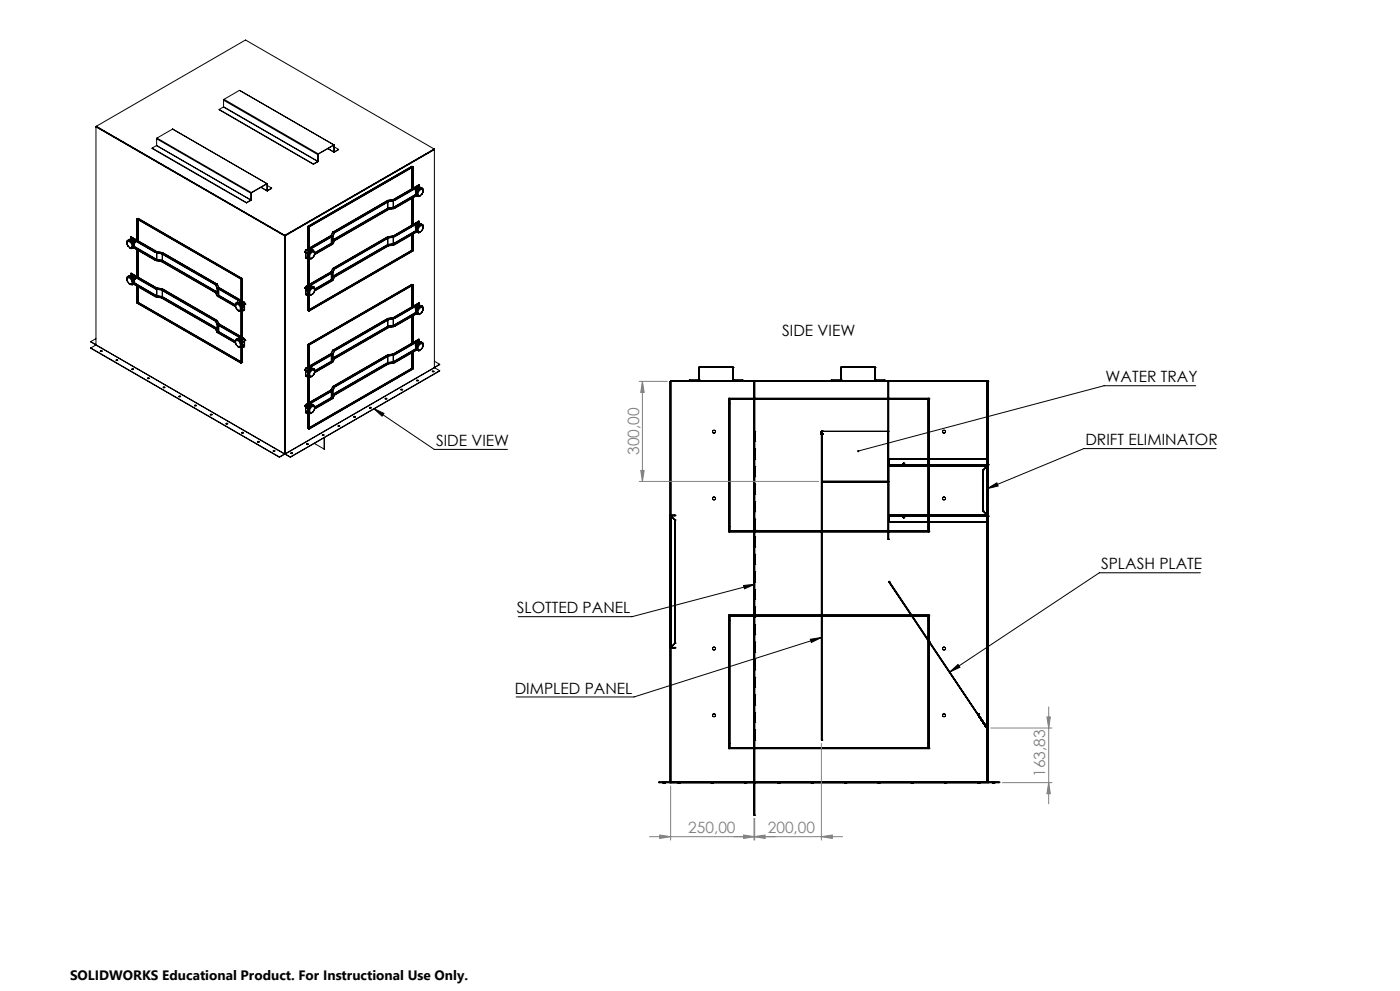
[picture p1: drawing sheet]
<svg xmlns="http://www.w3.org/2000/svg" width="420mm" height="297mm" viewBox="0 0 420 297" stroke-linecap="round" stroke-linejoin="round" font-family="sans-serif">
<defs><g id="words">
<g font-size="4.7">
<text x="234.6" y="100.7">SIDE VIEW</text>
<text x="331.7" y="114.6">WATER TRAY</text>
<text x="130.8" y="133.6">SIDE VIEW</text>
<text x="325.6" y="133.4">DRIFT ELIMINATOR</text>
<text x="330.3" y="170.6">SPLASH PLATE</text>
<text x="155" y="183.8">SLOTTED PANEL</text>
<text x="154.4" y="207.8">DIMPLED PANEL</text>
</g>
<g font-size="4.7" fill="#808080">
<text x="191.7" y="136.4" transform="rotate(-90 191.7 136.4)">300,00</text>
<text x="313.6" y="232.8" transform="rotate(-90 313.6 232.8)">163,83</text>
<text x="206.5" y="249.7">250,00</text>
<text x="230.3" y="249.7">200,00</text>
</g>
<text font-size="4.1" x="21" y="293.7">SOLIDWORKS Educational Product. For Instructional Use Only.</text>
</g></defs>
<g fill="none" stroke="#000" stroke-width=".3">
<path d="M28.8 37.9l.1 .1M28.8 37.9v65.4M28.9 37.8l44.8-25.8 56.5 32.7M28.9 37.8l56.5 32.7M28.9 38l56.5 32.6M28.9 37.8v.2M28.9 37.8l-.1 .1M28.9 38l56.5 32.7M51.8 38.7h.1M51.8 38.7l28.3 16.3M51.8 38.7l-4.7 2.7M65.8 32.8l28.2 16.3"/>
<path d="M65.8 32.8l28.2 16.4M67 32.1l-1.2 .7M67 32.1l28.3 16.3M67.1 32l-.1 .1M67.1 30l28.3 16.4M67.1 32l28.3 16.3M67.1 30v2M67.2 29.8l-.1 .2M67.2 29.8l28.3 16.3M71.8 27.1h.1M71.8 27.1l28.4 16.3M71.8 27.1l-4.6 2.7"/>
<path d="M45.6 44.4l28.3 16.3M45.6 44.4l28.3 16.4M47 43.6l28.3 16.3M47 43.6l-1.4 .8M47 41.6v2M47 41.6l28.3 16.3M47.1 41.4l-.1 .2M47.1 41.4l28.3 16.3M75.2 60l-1.3 .7M75.2 60v.1M75.3 59.9l-.1 .1M75.3 57.9v2"/>
<path d="M75.4 59.9l-.2 .2M75.4 59.9h-.1M75.4 57.7l-.1 .2M75.4 57.7v2.2M78.3 56.2l1.8 1M78.3 56.1l1.8 1M80 55.1l-4.7 2.8M80 55l.2 .1M80 55.1h.1M80 55l-4.6 2.7M80 55v.1M80.1 57.1l.1 .1"/>
<path d="M80.1 55.1v2M80.2 57.1h.1M80.2 55.1h-.1M80.2 55.1v2M80.2 57.1h-.1M80.2 55.6l1.3 .8M80.2 57.1v.1M81.5 56.4l-1.3 .7M81.5 56.4l-1.3 .8M94 49.1v.1M95.3 48.5l-1.3 .7M95.3 48.4l-1.3 .7"/>
<path d="M95.4 48.3l-.1 .1M95.4 46.4l-.1 2.1M95.4 48.3l-.1 .2M95.4 46.3v.1M95.4 48.3h.1M95.4 46.3v2M95.5 46.1l-.1 .3M95.5 46.2l-.1 .1M95.5 46.1v.1M98.4 44.6l1.8 1M98.4 44.5l1.8 1M100.1 43.4l.2 .1"/>
<path d="M100.1 43.5l.1 .1M100.1 43.5l-4.6 2.7M100.1 43.4l-4.6 2.7M100.1 43.4l.1 2.1M100.2 45.5l.1 .1M100.3 45.5h.1M100.3 43.5l-.1 .1M100.3 43.5v2.1M100.3 45.5h-.1M100.3 44l1.3 .8M101.6 44.8l-1.3 .7M101.6 44.8l-1.3 .8"/>
<path d="M116.3 52.8l-.1 .1M118 59.8l-1.7 .2M118 59.8l-1.6 .3M118 59.8l.1 .3M118 59.9h.1M118.1 59.8h-.2M118.1 59.9h-.1M118.1 59.8l-.1 .2M118.1 59.8l.3 .2M118.1 59.9l.3 .2M123.5 50.3v6.2M123.5 59.5v7.9"/>
<path d="M123.6 49.8l-31.2 18M123.6 49.8l.3 .2M123.6 49.8l-31.1 18M123.6 50.2v6.3M123.6 59.4v8M123.9 50l-31.2 18-.2-.1M123.9 50v.1M123.9 50l.1 .1M123.9 50.1v6.3M123.9 59.3v7.9M124 50.1h-.1M124 50.1v6.2"/>
<path d="M124 59.3v7.9M124.6 57.1h.1M124.6 57l.1 .1M124.6 57.3h.1M124.7 57v.1M124.7 58.2l.1 .4M124.7 58.2l.3 .1M124.7 57l.1-.2-.2 .3 .2 .3M124.7 57.5l.1 .1M124.7 58v.2M124.7 57.5l.4 .1M124.7 58l.4 .1"/>
<path d="M124.8 57.6v.3M124.8 57.4h.1M124.8 57.6l-.1 .4M124.8 57.6l.3 .2M124.8 58.6h.1M124.8 57.7v.2M124.8 58.6l.4 .2M124.9 58.6l-6.5 3.8M125 58.3l.2 .5M125 58.7l-6.6 3.8M125.1 56.9l-.4 .6M125.1 56.9l.3 .1"/>
<path d="M125.1 57.6v.2M125.1 58.1l-.1 .2M125.1 56.7l-.4 .3 .1 .4M125.1 57.8l.1 .2M125.2 58l-.1 .1M125.2 56.8l-.1 .1M125.2 56.8l.4 .1M125.3 58.7l.3 .2M125.3 58.7l-.1 .1M125.4 57l-.3 .6M125.4 58.7l.2 .1M125.4 56.6l-.1 .2"/>
<path d="M125.4 56.5l-.2 .3M125.4 56.5l.4 .2M125.5 56.5l-.3 .3M125.5 58.7h-.2M125.5 58.7l.1 .1M125.6 56.9l-.2 .1M125.6 58.8v.1M125.6 56.3l-.2 .2M125.6 56.3l.3 .2M125.7 55.9v.3M125.7 56.9l-.5 1.1M125.7 56.9h-.1"/>
<path d="M125.7 55.4l-7.7 4.4M125.7 55.4l.1 .4-7.4 4.3M125.7 55.4l-7.6 4.4M125.8 56.7l-.1 .2M125.8 55.7l-7.4 4.3M125.9 57.1a.57 .57 0 0 1 .9-.2 .57 .57 0 0 1-.1 .9l-.1 .2a.67 .67 0 0 1-1 .5 .67 .67 0 0 1 .1-1.1zM125.9 56.5l-.1 .2M126 56.1l-.4 .2M126 56.1l.4 .2M126 56.1h.1M126.1 56.1l.6 .4M126.2 58.5l-.6 .4"/>
<path d="M126.4 56.3l-.5 .2M126.4 56.3l.1 .2M126.4 56.3l.4 .1M126.5 56.5a1.25 1.25 0 0 1 .2 1.5 1.25 1.25 0 0 1-1.4 .6l-.1-.6M126.5 56.5l-.8 .4M126.7 56.5h-.2M126.8 56.4l.1 .7M126.8 56.4l-.1 .1M126.9 57.4l-.4 .9M126.9 57.1h.1M130.2 44.7v.1M130.2 44.8l-44.8 25.8"/>
<path d="M130.2 44.7l-44.8 25.8M130.2 44.7h.1M130.2 44.8l-44.7 25.9M130.3 44.7l-.1 .1M130.3 44.7l.1 65.5M38.1 73.1l.5 .8M38.2 72.1h.1M38.2 72.1l-.1 .6M38.3 72.5a1.02 1.02 0 0 1 1.1 .5 1.02 1.02 0 0 1-.2 1.2 1.35 1.35 0 0 1-.9-1.7zM38.3 72.1h.2M38.5 72.1a1.34 1.34 0 0 0-.2 1.5 1.34 1.34 0 0 0 1.2 .7M38.5 72.1l.8 .4"/>
<path d="M38.5 72v.1M38.5 71.9h.1M38.5 71.9l-.3 .2M38.5 72l-.2 .1M38.6 71.9l-.1 .1M38.6 71.9l.5 .2M38.8 74.2l.5 .3 .2-.1M38.9 71.7h.1M38.9 71.7l-.3 .2M38.9 71.7l.5 .2M39.1 72.1l.1 .2M39.2 72.3l.1 .2"/>
<path d="M39.2 71.3l7.4 4.3M39.3 72.5l.6 1M39.3 72.5h.1M39.3 71l7.8 4.4M39.3 71l-.1 .4 7.4 4.3M39.3 71l7.7 4.4M39.3 71.5v.4M39.4 71.9l.1 .2M39.4 71.9l-.3 .2M39.4 72.5l.2 .1M39.4 72.5l.7-.2 .2 .7M39.5 72.1l.3 .3"/>
<path d="M39.5 74.3h.2M39.5 74.3v.1M39.5 72.1l-.3 .2M39.6 72.2h.2M39.6 72.6l.3 .6M39.7 74.3l-.2 .1M39.7 74.3l.2 .1M39.7 74.4l-.2 .1M39.8 72.2h.1M39.8 72.4h.1M39.9 73.5l-.4 .8M39.9 73.5v.2"/>
<path d="M39.9 73.4v.1M39.9 73.2v.2M39.9 72.4l.4 .6M39.9 73.7l.1 .2M39.9 72.4l-.3 .2M40 73.9l-.1 .5M40 74.3l6.6 3.8M40.1 74.2l6.5 3.8M40.2 73.3v.1M40.2 74.2l-.4 .2M40.2 74.2l-.3 .2M40.2 74.2h.1"/>
<path d="M40.2 73.2l.1 .3M40.2 73.2l-.3 .2M40.3 73.2v.3M40.3 73l-.1 .2M40.3 73h-.1M40.3 73l-.4 .2M40.3 73.5l.1 .2M40.3 72.9l.1 .1M40.3 73.5l-.4 .2M40.3 72.6l-.1-.1 .2 .3-.1 .2M40.3 73.9l6.7 3.8M40.3 73.9l6.7 3.9"/>
<path d="M40.4 72.6l-.1 .1M40.4 72.6l-.1 .2M40.4 73.7l-.2 .5M40.4 73.7l-.4 .2M40.4 72.7h.1M41.1 74.9v8M41.1 65.6l31.1 18M41.1 65.6v6.4M41.1 65.7l31.1 17.9M41.1 65.7h.1M41.1 65.6v.1M41.4 65.8v6.3"/>
<path d="M41.4 75.1v7.9M41.4 65.5l31.2 17.9M41.4 65.5l-.3 .1M41.5 65.9v6.3M41.5 75.1v8M41.5 65.4l-.1 .1M46.6 75.6v.1M46.6 78v.1M46.9 75.7l1.5 .4M46.9 78.1l1.5 .3M46.9 75.7l1.5 .2M46.9 78.1l1.5 .2"/>
<path d="M47 75.4h.1M47 75.5h.1M47 75.4v.1M47 77.8v.1M47 75.4l-.4 .2M47 75.5l-.4 .2M47 77.8l-.4 .2M47 77.9l-.4 .2M47 77.7h.1M47 75.5v.1M47 77.7v.1M47 75.8l.1 1.9"/>
<path d="M47.1 77.7v.1M47.1 77.7l-.1 .2M47.1 75.5l1.6 .2M47.1 75.5l-.2 .2M47.1 77.7l1.6 .3M47.1 77.8l-.2 .3M47.1 77.8l1.5 .3M47.1 75.4v.1M48.4 75.9v.2M48.4 78.3v.1M48.4 75.9l16.3 9.5M48.4 78.3l16.3 9.5"/>
<path d="M48.4 75.9l16.3 9.4M48.4 78.3l16.3 9.4M48.4 76v.1M48.6 75.7h.1M48.6 75.7v.1M48.6 75.7l-.2 .2M48.6 78.1l-.2 .2M48.7 78h.1M48.7 78l-.1 .1M48.7 76.2l-.1 1.9M48.7 75.7l16.5 9.5M48.7 78v.1"/>
<path d="M48.7 75.7l-.3 .2M48.7 75.7l16.4 9.5M48.7 78l16.5 9.5M48.7 78.1l-.3 .2M48.7 78.1l16.4 9.4M48.7 76.2v1.8M73.9 60.7v.1M75.2 60.1l-1.3 .7M85.4 70.7l-.1 65.5M85.4 70.5v65.5M85.4 70.6l.1 .1M85.4 70.6v.1"/>
<path d="M85.5 70.7l.1 65.5M91.5 75.5h.1M91.6 75.3v.3zM91.7 75.5v.1M91.7 75.4v.2M91.7 75.2l-.2 .3M91.7 77.2l.1 .3M91.7 75.1l-.2 .3 .1 .2M91.7 75v2.2M91.7 75v.1M91.7 77.2v.1M91.7 77.3h.1"/>
<path d="M91.8 75h-.1M91.8 75.1h-.1M91.8 75h.1M91.8 75v2.5M91.8 75.1h.1M91.8 77.3l.1 .1M91.8 77.5h.1M91.9 75h.5M91.9 75.1h.5M91.9 75v.1M91.9 77.4v.1M91.9 77.4h.5"/>
<path d="M92.1 75.9h.1M92.1 75.8v.1M92.1 76.7l.1 .5M92.1 76.7l.4 .2M92.2 75.8l.1-.2-.2 .3 .2 .3M92.2 76.1h-.1M92.2 77l-.5 .3M92.2 77.1l-.4 .2M92.2 77.2h.1M92.2 77.2l.4 .2-.7 .1M92.3 76.1v.1M92.3 76.5l-.2 .2"/>
<path d="M92.3 76.5l.3 .2M92.3 76.1v.4M92.4 75.9v.2M92.4 76.1l-.1 .4M92.4 76.2l-.1 .2M92.4 67.9v6.7M92.4 75v.1M92.4 77.4v8.1M92.4 75.9l.3 .2M92.4 76.1l.3 .2M92.4 67.9v.1M92.4 68l.3 .1"/>
<path d="M92.4 67.9h.1M92.4 77.5v7.9M92.4 67.9l.3 .2M92.5 76.9v.5M92.5 67.8l-.1 .1M92.5 67.9h-.1M92.5 77.3l-.1 .1M92.5 67.8l.2 .2v6.4M92.5 67.9l-.1 .1M92.5 67.8v.1M92.5 77.4h.3M92.5 77.4l.4 .3"/>
<path d="M92.6 76.7l-.1 .2M92.6 75.4l-.4 .3 .1 .4M92.6 77.4l.3 .1M92.7 76.5l.1 .9M92.7 76.3v.2M92.7 76.1v.2M92.7 76.5l-.1 .2M92.7 75.4h-.1M92.7 68.1v6.3M92.7 77.5v7.8M92.7 75.4l-.3 .5M92.7 75.4l.3 .2"/>
<path d="M92.7 77.6v7.7M92.8 77.4l.1 .1M92.8 77.4h.1M92.9 75.3l-.2 .1M92.9 75.3l.3 .2M93 75.6l-.3 .5M93.1 75.2l-.1 .1M93.1 75.1l-.2 .2M93.1 75.1l.4 .2M93.2 75.5l-.2 .1M93.3 75l-.2 .1M93.3 75l.3 .1"/>
<path d="M93.3 75.5a.7 .7 0 0 1 1.1 0 .7 .7 0 0 1-.1 1l-.6 .8-.8 .1M93.3 75.5l-.6 1M93.3 75.5h-.1M93.5 75.3l-.2 .2M93.5 75.7a.57 .57 0 0 1 .8 .1 .57 .57 0 0 1-.1 .9l-.1 .1a.58 .58 0 0 1-.7 .6 .58 .58 0 0 1-.4-.8zM93.5 77.4l-.3 .3-.3-.2M93.6 75.1l-.1 .2M93.7 74.9l-.4 .1M93.7 74.9h.1M93.7 74.9l.4 .2M94.1 75.1h-.5M94.1 75.1v.1"/>
<path d="M94.1 75.3l.2 .1M94.1 75.2l.2 .2M94.1 75.2l.3 .1M94.3 75.4l.2 .3-.1 .4M94.3 76.4l-.5 .9M97.3 63.8h-.1M99.4 72.9h.1M99.4 71.1v1.8M99.4 72.9l-4.9 2.8M99.4 70.6l-7.7 4.4M99.4 70.6l.4 .2M99.4 72.9l.4 .2"/>
<path d="M99.4 72.9l-4.9 2.9M99.4 72.8v.1M99.4 72.8l.1 .1M99.4 71l.1 2M99.5 70.5l-.1 .1M99.5 70.5l.4 .1M99.5 72.9l.4 .1M99.5 70.5v.1M99.5 70.6l.4 .1M99.5 73l.4 .1M99.8 70.8l-7.4 4.2M99.8 70.8l-7.4 4.3"/>
<path d="M99.8 73.1l-5.5 3.3M99.8 73.1l-5.4 3.1M99.9 71.9h.1M99.9 71.9v.1M99.9 71.9l-.5 .9M99.9 70.7v1.2M99.9 69.6l-.6 1M99.9 69.6l.4 .1-.4 .9M99.9 69.6l-.4 .9M99.9 72l-.4 .9M99.9 72l.4 .1M99.9 69.6h.1"/>
<path d="M99.9 70.6v.1M99.9 73v.1M99.9 69.6l.5 .1M99.9 71.9l.5 .2M100.3 69.8l-.4 .9M100.3 69.8h.1M100.3 72.1l-.4 .9M100.3 72.2h.1M100.4 69.7l-.1 .1M100.4 72.1l-.5 1M116.3 60.1l-16.4 9.5M116.3 62.4v.1"/>
<path d="M116.3 62.4h.1M116.3 71l-16.5 9.4M116.3 73.3h.1M116.3 71h.1M116.3 73.3v.1M116.3 60.1l.3 .3M116.3 62.4l-16.4 9.5M116.3 62.5l-16.4 9.4M116.3 62.5l.3 .2M116.3 71l-16.4 9.4M116.3 71l.3 .3M116.3 73.3l-16.4 9.5"/>
<path d="M116.3 73.3l.3 .3M116.3 60.6v1.8M116.3 71.5v1.8M116.4 60.1h-.1M116.4 60.1l.2 .2M116.4 60.1h.1M116.4 62.4v.1M116.4 71h.1M116.4 73.3v.1M116.4 62.4l.2 .3M116.4 71l.2 .2M116.6 60.4l-16.2 9.3"/>
<path d="M116.6 60.4l-16.2 9.4M116.6 62.7l-16.2 9.5M116.6 62.7l-16.2 9.4M116.6 60.4h.1M116.6 62.8h.1M116.6 73.6v.1M116.6 60.3v.1M116.6 62.7v.1M116.6 71.2v.1M117.9 62.1h.1M117.9 62.1l.1 .1M117.9 62.1l.2 .2"/>
<path d="M117.9 70.7h.1M117.9 70.7h.2M117.9 73l.1 .1M117.9 73l.2 .2M117.9 70.7l-1.6 .2M117.9 62.1l-1.6 .3M117.9 73l-1.6 .3M117.9 60.2v1.9M117.9 71.1v1.9M118 62.2l.1 .3M118 62.2l-1.6 .2M118 70.7l-1.6 .3"/>
<path d="M118 70.7l.1 .3M118 73.1l.1 .2M118 73.1l-1.6 .2M118.1 70.8h.1M118 62.1l.1 .1M118 73h-.1M118 73l.1 .1M118 62.1l6.7-3.9-6.6 4M118.1 60.1l-1.5 .2M118.1 60.1v2.2M118.1 62.5l-1.5 .3M118.1 70.7l-.1 .2"/>
<path d="M118.1 71v2.2M118.1 73.3l-1.5 .4M118.1 60.2l-1.5 .2M118.1 62.5l-1.5 .2M118.1 62.2l.3 .2M118.1 62.3l.3 .2M118.1 71l-1.5 .2M118.1 71.1l-1.5 .2M118.1 70.7l.3 .2M118.1 70.8l.3 .2M118.1 73.3l-1.5 .3M118.1 73.1l.3 .1"/>
<path d="M118.1 73.2l.3 .2M118.4 60v.1M118.4 62.4v.1M118.4 70.9v.1M118.4 73.2v.2M123.5 75h.1M123.5 70.4v4.6M123.5 75l-30.8 17.8M123.6 75l.3 .2M123.6 75l-30.9 17.8M123.6 75l.3 .1M123.6 70.3v4.7"/>
<path d="M123.9 75.2l-31.2 18v-4.7M123.9 75.2h.1M123.9 75.2l-31.2 18M123.9 70.2v4.9M124 70.1l-.1 5M124.6 68h.1M124.7 67.9v.1zM124.7 69l.1 .4M124.7 69l.3 .1M124.7 67.9l.1-.2-.2 .3 .2 .3M124.7 68.2h-.1M124.7 69.1l-6.7 3.9"/>
<path d="M124.7 69.2l-6.6 3.9M124.7 68.8v.2M124.7 68.8l.4 .1M124.8 68.2v.1M124.8 68.4l-.1 .3M124.8 68.2v.2M124.8 68.4l-.1 .4M124.8 69.4l.7 .4M124.8 68.2l.3 .2M124.8 68.4l.3 .2M124.8 69.4l.3 .2M124.8 68.5v.1"/>
<path d="M124.9 69.5l-6.5 3.7M125 69.1l.1 .5M125 69.5l-6.6 3.9M125.1 68.9l-.1 .2M125.1 68.6l.1 .2M125.1 68.4v.2M125.1 67.6l-.3 .6M125.1 67.5l.1 .1M125.1 67.6l.3 .2M125.2 68.8l.2 .7M125.2 68.8l-.1 .1M125.2 67.6l-.4 .2v.4"/>
<path d="M125.2 67.6h.1M125.3 67.6h-.2M125.3 69.6h-.2M125.3 67.6l.3 .1M125.3 69.6l.2 .1M125.4 69.5l-.1 .1M125.4 69.5l.1 .2M125.4 67.8l-.3 .6M125.5 67.4l-.1 .2M125.6 67.3l-.4 .3M125.6 67.3l-.3 .3M125.6 67.3l.3 .2"/>
<path d="M125.6 67.7l-.2 .1M125.6 66.2l.1 .1M125.7 66.8v.3M125.7 67.1l-.1 .2M125.7 66.3l-7.7 4.4M125.7 67.1l.3 .2M125.7 66.3l.1 .4-7.4 4.3M125.8 67.7l-.6 1.1M125.8 67.7h-.2M125.8 66.6l-7.4 4.3M125.9 67.5l-.1 .2M125.9 67.9a.56 .56 0 0 1 .9-.1 .56 .56 0 0 1 0 .8l-.2 .3a.65 .65 0 0 1-1 .5 .65 .65 0 0 1 .1-1.1z"/>
<path d="M126 67.3l-.1 .2M126.1 67l-.4 .1M126.1 67l.4 .2M126.2 69.5l-.4 .3-.3-.1M126.5 67.2l-.5 .1M126.5 67.2v.1M126.5 67.2h.1M126.5 67.3l.1 .1M126.5 67.2l.4 .2M126.5 67.3l.3 .1M126.6 67.4l-.8 .3M126.6 67.4a1.32 1.32 0 0 1 .1 1.5 1.32 1.32 0 0 1-1.3 .6"/>
<path d="M126.8 67.4h-.2M126.8 67.4l.2 .3-.1 .4M126.9 68.4l-.5 .8M38 83.5h.1M38.1 83.5h.1M38.1 83.5l.2 .9M38.2 83.4a1 1 0 0 1 1.2 .5 1 1 0 0 1-.2 1.2 1.3 1.3 0 0 1-1-1.7zM38.4 82.8l.2 .1M38.4 82.8l-.3 .2 .1 .4M38.5 84.8l.7 .5M38.6 82.9l.1 .1M38.7 83a.94 .94 0 0 0-.7 .8 .94 .94 0 0 0 .5 .9l.8 .5 .6-.4"/>
<path d="M38.7 83l.8 .7M38.7 82.6l.2 .1M38.7 82.6l-.4 .3M38.7 82.6l-.3 .2M38.9 82.7l.2 .1M38.9 82.7l-.3 .2M38.9 82.9l-.2 .1M38.9 82.9l.5 .4M39.2 85.3h.1M39.2 82.2l7.4 4.3M39.2 85.2v.1M39.3 82.7l.5 .4"/>
<path d="M39.3 82.7l-.4 .2M39.3 81.9l7.8 4.4M39.3 81.9l7.7 4.4M39.3 81.9l-.1 .4 7.4 4.3M39.3 82.4v.4M39.4 83.3l.1 .2M39.5 83.5v.2M39.5 83.7l.4 1.1M39.5 83.7l.2 .1M39.7 83.8l.2 .2M39.8 83.1v.2M39.8 83.1l-.4 .2"/>
<path d="M39.9 83.1h.1M39.8 83.2l.3 .4M39.8 83.3l.2 .3M39.8 83.4l.2 .2M39.8 83.3l-.3 .2M39.9 84l.1 .6M39.9 84.8v.1M39.9 83.1l.3 .2 .1 .6M39.9 84.9v.3M39.9 85.2l-.3 .2-.2-.2M40 84.6l-.1 .2M40 83.6l.2 .1"/>
<path d="M40 83.6l-.3 .2M40 85.2l6.6 3.8M40.1 85.2l-.4 .1M40.1 85.1l6.5 3.8M40.2 83.7l.2 .6M40.2 84.6v.2M40.2 84.6h.1M40.2 84.5v.1M40.2 83.7l-.3 .3M40.2 83.9h.1M40.2 84.8l.1 .1M40.2 84.8l-.3 .1"/>
<path d="M40.3 84.5l-.1 .2 6.8 3.9M40.3 84.9l-.2 .3M40.3 84.9l-.4 .3M40.3 84.8l6.7 3.8M40.3 83.8l.1 .1M40.3 83.6l-.1-.3 .2 .4-.1 .2M40.4 83.5l-.1 .1M40.4 84.3l-.4 .4M40.4 84.3l-.4 .3M40.4 83.6h.1M41.1 90.7h.1M41.1 85.8v5.1"/>
<path d="M41.4 90.6h.1M41.4 90.6l-.3 .1M41.4 86v4.6M41.4 90.6l-.3 .2 31.1 18M41.4 90.6l30.9 17.8M41.5 90.6h-.1M41.5 90.6l30.8 17.8M41.5 86v4.6M46.6 86.5v.1M46.6 88.9v.1M46.9 86.6l1.5 .3M46.9 89l1.5 .3"/>
<path d="M46.9 86.6l1.5 .2M46.9 89l1.5 .2M47 86.3h.1M47 86.4h.1M47 86.3v.1M47 88.6v.2M47 86.4l-.4 .2M47 86.3l-.4 .2M47 88.6l-.4 .3M47 88.8l-.4 .2M47 88.6h.1M47 86.4v.1"/>
<path d="M47 86.7v1.9M47.1 88.6v.1M47.1 88.6l-.1 .2M47.1 86.3l1.6 .2M47.1 86.3l-.2 .3M47.1 88.6l1.6 .3M47.1 88.7l-.2 .3M47.1 88.7l1.5 .2M47.1 86.3h.1M48.4 86.8v.1M48.4 89.2v.1M48.4 86.9l16.3 9.3"/>
<path d="M48.4 86.9l16.3 9.4M48.4 89.2l16.3 9.5M48.4 89.2l16.3 9.4M48.4 86.9h.1M48.6 86.6h.1M48.6 86.6l-.2 .2M48.6 88.9l-.2 .3M48.7 88.9h.1M48.7 88.9h-.1M48.7 87.1v1.8M48.7 86.6l16.5 9.5M48.7 88.9v.1"/>
<path d="M48.7 86.6l-.3 .3M48.7 86.6l16.4 9.5M48.7 88.9l16.5 9.5M48.7 89l-.3 .2M48.7 89l16.4 9.4M64.7 96.3h.1M64.7 98.7h.1M64.7 85.4h.1M64.7 87.8h.1M64.7 96.2l.4 .9M64.7 85.3v.1M64.7 87.7v.1"/>
<path d="M64.7 96.2l.4 1M64.7 98.6v.1M64.7 98.7l.4 .9M64.7 85.4l.4 .9M64.7 87.7l.4 .9M65.1 96.1h.1M65.1 85.2h.1M65.1 86.2v.1M65.1 87.5v.1M65.1 97.1v.1M65.1 98.4v.1M65.1 99.4v.2"/>
<path d="M65.1 98.4l-.4 .2M65.1 85.2l-.4 .1M65.1 96.1l.6 .9M65.1 85.2l.6 1M65.1 96.1l.4 .9M65.1 96.1l-.4 .1M65.1 98.5l-.4 .1 .4 .8M65.1 98.5l.4 .9M65.1 85.2l.4 .9M65.1 85.2l-.4 .1 .4 .9M65.1 87.6l-.4 .1M65.1 87.6l.4 .9"/>
<path d="M65.2 98.4h.1M65.2 98.4l-.1 .1M65.2 98.4h-.1M65.2 87.5h.1M65.2 87.5l-.1 .1M65.2 87.5h-.1M65.2 98.4l.4 .9M65.2 87.5l.4 .9M65.2 86.3v1.2M65.2 97.2v1.2M65.3 99.6l5.4 3.1 .4 .9M65.3 97.3l7.4 4.2"/>
<path d="M65.3 86.4l7.4 4.4M65.3 88.7l5.3 3.2M65.3 97.3l7.4 4.3M65.3 99.6l5.3 3.2M65.3 86.4l7.4 4.3M65.3 88.7l5.3 3.1M65.5 97.1l-.4 .1M65.5 99.5l-.4 .1M65.5 86.2l-.4 .1M65.5 88.6h-.4M65.5 97h.2M65.5 86.1h.2"/>
<path d="M65.5 88.5l-.4 .1M65.5 97l-.4 .1M65.5 99.4h-.4M65.5 86.1l-.4 .1M65.5 86.1v.1M65.5 97v.1M65.6 99.3v.1M65.6 99.3l-.1 .1M65.6 88.4v.1M65.6 88.4l-.1 .1M65.6 86.7l-.1 1.9M65.6 97.5l-.1 1.9"/>
<path d="M65.6 97h.1M65.6 99.4h.1M65.6 88.5h.1M65.6 88.5l5 3M65.6 97l-.3 .3M65.6 97l7.6 4.5M65.6 99.4l-.3 .2M65.6 86.2l-.3 .2M65.6 86.2l7.6 4.4M65.6 88.5l-.3 .2M65.6 99.4l4.9 2.8M65.6 86.7v1.8"/>
<path d="M65.6 97.6v1.8M65.6 99.4l5 2.9M65.6 88.5l5.1 2.9M65.7 86.1l-.1 .1M65.7 97l7.6 4.5M65.7 86.1l7.6 4.5M70.6 91.5h.1M70.6 91.5l.2 .9M70.7 92a.96 .96 0 0 0 .6 .9 .96 .96 0 0 0 1.1-.2v-.1M70.8 91.3a1.02 1.02 0 0 1 1.1 .5 1.02 1.02 0 0 1-.1 1.2 1.31 1.31 0 0 1-1-1.7zM70.9 90.7l.1 .1M70.9 90.7l-.3 .3 .1 .3"/>
<path d="M71 90.8l.2 .1M71.1 92.7l.7 .5M71.2 90.9l-.5 .3v.8M71.2 90.9l.9 .6M71.2 90.9a.37 .37 0 0 1 .4-.1 .37 .37 0 0 1 .3 .3M71.2 90.5l.2 .1M71.2 90.5v.1M71.2 90.5l-.4 .3M71.4 90.6l.1 .1M71.4 90.6l-.4 .2M71.7 90.6h.1M71.8 90.6l.4 .3"/>
<path d="M71.8 90.6l-.4 .2M71.8 93.2h.1M71.9 91.1l.1 .2M72 91.3l.1 .2M72.1 91.5l.3 1.1M72.1 91.5l.1 .1M72.2 91.6l.2 .2M72.2 90.9l.1 .2M72.2 90.9l-.3 .2M72.2 83.6h.1M72.3 91h.1M72.3 83.7h.1"/>
<path d="M72.3 83.7v6.3M72.3 93.2v7.7M72.3 91.1l.3 .4M72.3 91.1l.2 .3M72.3 91.1l-.3 .2M72.4 91.8l.1 .6M72.4 91.2l.1 .2M72.4 83.7v6.3M72.4 91h.1M72.4 93.2v7.7M72.4 92.6v.2M72.4 91l.4 .4"/>
<path d="M72.4 91l-.1 .1M72.4 92.8l.1 .2M72.5 93l-.3 .3-.3-.2-.2 .1M72.5 92.4l-.1 .2M72.5 91.4l.2 .2M72.5 83.4l.1 .1M72.5 83.5h.1M72.5 91.4l-.3 .2M72.5 83.4l-.3 .2M72.5 83.4v.1M72.6 83.5h.1M72.6 93.1h.5"/>
<path d="M72.6 83.5l-.3 .2M72.6 83.5v.1M72.6 83.5v6.7M72.6 93.1l-.4 .1M72.6 93h.1M72.6 83.6l-.2 .1M72.6 83.5l-.4 .1M72.6 93.1v8M72.7 83.5v6.7M72.7 90.7v.1M72.7 93v8.1M72.7 90.7h.4"/>
<path d="M72.7 90.8h.4M72.7 93h.4M72.7 91.6l.2 .6M72.7 92.4l.1 .2M72.7 92.4h.1M72.7 91.6l-.3 .2M72.7 91.8h.1M72.7 92.4v.1M72.8 92.4l.5 .5M72.8 92.6v.2M72.8 92.8l-.2 .3M72.8 92.6l-.4 .2"/>
<path d="M72.8 92.8l-.3 .2M72.8 91.7h.1M72.8 92.7l.4 .3M72.8 91.4l-.1-.2 .3 .4-.2 .2M72.8 91.4v.4M72.9 91.4l-.1 .1 .1-.1M72.9 92.2l-.4 .3M72.9 92.2l-.4 .2M72.9 91.5h.1M73.1 90.7v.1M73.1 93v.1M73.2 90.6l.2 .1"/>
<path d="M73.2 90.7h.1M73.2 90.6v.1M73.2 93v.1M73.2 90.6l-.1 .1M73.2 90.7l-.1 .1M73.2 93h-.1M73.2 93.1h-.1M73.3 92.9l-.1 .1M73.3 90.7v2.2M73.4 91.1v.1M73.4 91v.2M73.4 90.9v.3z"/>
<path d="M73.4 91.2h.1M73.4 90.8l.1 .4M73.4 92.8l-.2 .3M73.4 90.7v2.1M73.4 90.7h-.1M73.4 92.8l-.1 .1M73.5 91.2h-.1M73.5 91.2l-.1-.4 .2 .2-.2 .2M73.5 91.2h.1M73.6 91.2h-.1M73.6 91.1v.1M91.5 86.4v.1"/>
<path d="M91.5 86.4h.1M91.5 86.5h.1M91.5 86.5l.2-.5-.2 .3 .1 .2M91.6 86.5h.1M91.6 86.5l.1-.3v.3M91.7 86.3v.2M91.7 86.1l-.1 .4M91.7 88.1l.1 .2M91.7 85.9v2.2M91.7 85.9v.1M91.7 88.1v.1M91.7 88.2h.1"/>
<path d="M91.8 85.9h-.1M91.8 86h-.1M91.8 85.9v2.4M91.8 85.9h.1M91.8 86h.1M91.8 88.2l.1 .1M91.8 88.3l.1 .1M91.9 88.3h.5M91.9 85.9v.1M91.9 88.3v.1M91.9 85.9h.5M91.9 86h.5"/>
<path d="M92.1 86.7v.1M92.1 86.8h.1M92.1 87h.1M92.1 86.6v.2M92.1 87.4v.5M92.1 87.9l.1 .1M92.1 87.4l.4 .2M92.1 87.9l.4 .2M92.2 86.7l.1-.2-.2 .5h.2M92.2 87.9l-.5 .3M92.2 88l.3 .2M92.2 88l-.4 .2"/>
<path d="M92.3 87v.1M92.3 87.2l-.2 .2M92.3 87.2l.3 .2M92.4 88.3v4.7M92.4 85.9v.1M92.4 86.8l-.1 .4M92.4 88.3h.1M92.4 93l.3 .2M92.4 88.4v4.6M92.4 86.9l-.1 .3M92.4 88.1v.1M92.4 88.2l.1 .1"/>
<path d="M92.4 86.9v.2M92.4 86.9l.3 .1M92.4 88.2l.3 .2M92.5 86.6l-.1 .3M92.5 93.1h.1M92.5 88.3l.3 .2M92.5 86.6l.3 .2M92.5 88.3l-.6 .1M92.5 88.1l.2 .1M92.5 87.6v.5M92.6 87.4l-.1 .2M92.6 86.3l-.3 .2v.5"/>
<path d="M92.7 86.3h-.1M92.7 86.3h.1M92.7 87.2v1M92.7 87v.2M92.7 87.2l-.1 .2M92.7 88.2v.2M92.7 88.4l.1 .1M92.7 88.5v4.7M92.8 86.8l-.1 .2M92.9 86.1l-.4 .5M92.9 86.1l.3 .2M93 86.1h-.1"/>
<path d="M93 86.1l.3 .2M93.2 86.3l-.4 .5M93.3 85.9l-.3 .2M93.3 86.8a.6 .6 0 0 1 .9-.2 .6 .6 0 0 1 0 1l-.2 .2a.62 .62 0 0 1-.9 .4 .62 .62 0 0 1-.1-1zM93.3 85.9l.3 .2M93.3 86.3h-.1M93.3 86.3h.2M93.4 88.3l-.3 .3-.3-.1M93.5 85.8l-.2 .1M93.5 85.8h.3M93.5 85.8l.3 .2M93.5 86.3a.71 .71 0 0 1 .9 .2 .71 .71 0 0 1-.1 1 1.02 1.02 0 0 1-1.6 .7"/>
<path d="M93.5 86.3l-.8 .9M93.6 88.3h.1M93.6 86.1l-.1 .2M93.8 86l-.2 .1M93.8 86h.4M93.8 85.8h.1M93.8 85.8l.4 .2M94.2 86v.4M94.2 86.4h.1M94.2 87.6l-.6 .7M94.3 86.4l.2 .3-.2 .5M94.3 86.4l-.1-.1 .2 .1"/>
<path d="M99.4 83.7v.1M99.4 82v1.7M99.4 83.7l-4.9 2.9M99.4 81.5l-7.7 4.4M99.4 81.5l.4 .1M99.4 83.8l.4 .2M99.4 83.8l-4.9 2.9M99.4 83.7h.1M99.4 81.9l.1 2M99.5 81.4l-.1 .1M99.5 81.4l.4 .2M99.5 83.7l.4 .2"/>
<path d="M99.5 81.4v.1M99.5 81.5l.4 .1M99.5 83.9h.4M99.8 81.6l-7.4 4.4M99.8 84l-5.5 3.3M99.8 81.6l-7.4 4.3M99.8 84l-5.4 3.1M99.9 82.8h.1M99.9 82.8l-.5 .9M99.9 81.6v1.2M99.9 80.5l-.6 1M99.9 80.5l-.4 .9"/>
<path d="M99.9 80.5l.5 .1M99.9 82.8l-.4 .9M99.9 82.8l.5 .1M99.9 80.4l-.1 .1M99.9 80.4v.1M99.9 82.8v.1M100.3 80.6l-.4 1M100.3 80.7h.1M100.3 83l-.4 .9M100.3 83l.1 .1M100.4 80.6l-.1 .1M100.4 82.9v.2"/>
<path d="M100.4 80.6l16.2-9.4-16.2 9.5M100.4 82.9l16.2-9.3-16.2 9.5M116.3 95.5l-16.5 9.4M116.3 97.8v.1M116.3 95.5l-16.4 9.4M116.3 95.5l.3 .2M116.3 97.8l-16.4 9.4M116.3 97.9l-16.4 9.4M116.3 97.9l.3 .2M116.3 97.8h.1M116.3 96v1.8M116.4 95.5h-.1"/>
<path d="M116.4 95.5h.1M116.4 97.8v.1M116.4 95.5l.2 .2M116.4 97.8l.2 .3M116.6 95.7l-16.2 9.5M116.6 98.1v.1M116.6 95.7l-16.2 9.4M116.6 98.1l-16.2 9.4M116.6 98.2l-16.2 9.4M116.6 95.8h.1M116.6 95.7v.1M117.9 97.5h.1"/>
<path d="M117.9 97.5l.1 .1M117.9 97.5l.2 .1M117.9 97.5l-1.6 .3M117.9 95.6v1.9M118 95.2l-1.7 .2M118 95.2l.1 .3M118 97.6l.1 .3M118 97.6l-1.6 .2M118 95.3h.1M118 97.5h.1M118.1 95.2h-.1M118.1 95.3h-.1"/>
<path d="M118.1 95.2l-.1 .2M118.1 95.5v2.1M118.1 97.9l-1.5 .3M118.1 95.5l-1.5 .2M118.1 95.6l-1.5 .2M118.1 95.2l.3 .2M118.1 95.3l.3 .2M118.1 97.9l-1.5 .2M118.1 97.5l.3 .3M118.1 97.6l.3 .3M118.4 95.4v.1M118.4 97.8v.1"/>
<path d="M123.5 85.7v6.2M123.5 94.9v7.9M123.6 85.2l-31.2 18M123.6 85.2l.3 .2M123.6 85.2l-31.1 18M123.6 85.6v6.3M123.6 94.8v8M123.9 85.4v.1M123.9 85.4l-31.2 18-.2-.1M123.9 85.4h.1M123.9 85.5v6.3M123.9 94.7v7.9"/>
<path d="M124 85.4v6.3M124 94.6v8M124 85.4l-.1 .1M124.6 92.5h.1M124.6 92.4l.1 .1M124.6 92.7h.1M124.7 92.4v.1M124.7 93.6l.2 .4M124.7 93.6l.3 .2M124.7 92.4l.1-.2-.2 .3 .2 .3M124.7 93.6l-6.7 3.9M124.7 93.7l-6.6 3.8"/>
<path d="M124.7 92.9l.1 .2M124.7 93.4v.2M124.7 93.4l.4 .2M124.7 92.9l.4 .2M124.8 93.1v.3M124.8 93.1l.3 .2M124.8 92.7h.1M124.8 93.1l-.1 .3M124.8 93.1v.2M124.9 94l.3 .2M124.9 94h.1M124.9 94l-6.5 3.8"/>
<path d="M125 92.3l-.3 .6M125 92.3l.3 .2M125 94l-6.6 3.9M125 93.8l.2 .4M125.1 93.1v.2M125.1 93.3l.1 .1M125.1 93.6l-.1 .2M125.1 92l-.4 .3 .1 .4M125.2 92.2l-.2 .1M125.2 93.4l-.1 .2M125.2 92.2l.3 .2M125.3 92.5l-.2 .6"/>
<path d="M125.4 94.2h.2M125.4 94.2h-.2M125.4 92l-.2 .2M125.4 94.1l.2 .2M125.4 91.9l-.3 .3M125.4 91.9l-.2 .3M125.4 91.9l.3 .2M125.4 94.1l.2 .1M125.5 92.4l-.2 .1M125.5 91.7l-.1 .2M125.5 91.7l.3 .2M125.6 92.3l-.4 1.1"/>
<path d="M125.6 92.3l-.1 .1M125.7 91.3v.3M125.7 90.8l-7.7 4.4M125.7 90.8l.1 .4-7.4 4.3M125.7 90.8l-7.6 4.4M125.7 92.1l-.1 .2M125.8 91.1l-7.4 4.3M125.8 91.9l-.1 .2M125.9 92.4a.57 .57 0 0 1 .9-.1 .57 .57 0 0 1 0 .9l-.2 .2a.59 .59 0 0 1-.7 .6 .59 .59 0 0 1-.4-.8zM126 91.5l-.5 .2M126 91.5l.4 .2M126 91.5l.6 .3"/>
<path d="M126.3 91.6h.1M126.3 91.6l.5 .2M126.3 93.9l-.3 .3h-.4M126.3 91.7l-.5 .2M126.3 91.7l.2 .2M126.5 91.9a1.21 1.21 0 0 1 .2 1.5 1.21 1.21 0 0 1-1.4 .5l-.1-.5M126.5 91.9l-.9 .4M126.6 91.8l-.1 .1M126.8 91.8l.1 .6M126.8 91.8h-.2M126.9 92.7l-.4 .9M126.9 92.7h.1"/>
<path d="M126.9 92.4h.1M27.2 102.4l1.6 .9M27.2 102.4l1.6 1M27.2 104.3l56.6 32.8M27.2 104.3l56.6 32.6M28.8 103.3h.1M28.8 103.4h.1M28.8 103.3v.1M28.8 103.4l-1.6 .9M28.8 103.4l56.5 32.7M28.8 101.5l-1.6 .9M28.8 103.3l56.6 32.7"/>
<path d="M30.1 105.3h.5M34.8 108h.5M39.5 110.7h.5M44.7 113.4h-.5M44.7 113.4h.1M49 116a.25 .25 0 0 1 .4 0 .25 .25 0 0 1-.1 .3 .25 .25 0 0 1-.3-.2zM49.4 116.1h-.4M49.4 116.1h.1M53.7 118.8h.5M53.7 118.7l.5 .1-.4 .2zM70.6 102.4h.1M70.7 101.7l.1 .1"/>
<path d="M70.7 101.7l-.1 .7M70.8 102.2a1.04 1.04 0 0 1 1.1 .5 1.04 1.04 0 0 1-.1 1.2 1.27 1.27 0 0 1-1-1.7zM70.8 101.8h.2M71 101.8a1.34 1.34 0 0 0-.2 1.4 1.34 1.34 0 0 0 1.3 .8M71 101.8l.8 .3M71 101.6l-.2 .2M71.2 101.6l-.2 .2M71.2 101.6l.4 .1M71.2 101.6l-.5 .1M71.4 103.8l.4 .4 .2-.1M71.4 101.4h.1M71.4 101.4l-.3 .2"/>
<path d="M71.5 101.4l.4 .2M71.5 101.4l-.3 .2M71.6 101.7l.1 .2M71.7 101.9l.1 .2M71.8 102.1l.6 1.1M71.8 102.1l.2 .1M71.9 101.6l.2 .1M71.9 101.6l-.3 .1M72 102.2l.1 .1M72.1 101.7l.3 .3M72.1 101.7l.2 .3M72.1 104h.1"/>
<path d="M72.1 104l-.1 .1M72.1 101.7l-.4 .2M72.1 101.8l.1 .2M72.1 102.3l.4 .6M72.2 104l-.2 .1M72.2 104h.2M72.2 104l-.2 .2M72.3 101.9h.1M72.3 104v4.8M72.3 108.8h-.1M72.3 102l.2 .1M72.3 102l-.3 .2"/>
<path d="M72.4 101.9h.1M72.4 104l-.1 4.8M72.4 103.2v.5l-.3 .3M72.4 103.2l.1 .2M72.4 101.9l.4 .3-.1 .5M72.4 103v.2M72.5 102.9l-.1 .1M72.5 102.1l.3 .6M72.5 103.4v.2M72.5 102.1l-.4 .2M72.5 103.6l-.1 .4M72.5 108.7h.1"/>
<path d="M72.5 103.9l.6 .1M72.6 103.9h.5M72.6 108.6l-.4 .2M72.6 104v4.6M72.7 108.5l-.1 .1M72.7 101.5v.1M72.7 103.9v4.7M72.7 101.5h.4M72.7 101.6h.4M72.7 103.8v.1M72.7 102.9v.2M72.7 103.9l-.3 .1"/>
<path d="M72.7 103.8l-.3 .2M72.7 102.1l.1 .2M72.7 102.9l.1 .3M72.7 102.1l.3 .3-.2 .3M72.7 102.9l-.3 .1M72.8 102.8v.4M72.8 102.7l-.1 .2M72.8 102.7l-.3 .2M72.8 103.2l.1 .2M72.8 102.6h.1M72.8 103.2l-.3 .2M72.8 102.4h.1"/>
<path d="M72.8 103.5l.5 .3M72.8 103.6l.4 .3M72.9 103.4l-.2 .4M72.9 103.4l-.4 .2M72.9 102.4h.1M73.1 101.5v.1M73.1 103.9v.1M73.2 101.5l.2 .1M73.2 101.6h.1M73.2 101.5h-.1M73.2 101.5v.1M73.2 103.9v.1"/>
<path d="M73.2 103.9h-.1M73.2 104h-.1M73.3 103.8l-.1 .1M73.3 101.6v2.2M73.4 102v.1M73.4 101.9v.2M73.4 102.1v-.3v.3M73.4 101.7v.4zM73.4 103.7l-.2 .3M73.4 101.6l.2 .3-.2 .2M73.4 102.1h.1M73.4 101.6h-.3"/>
<path d="M73.4 101.6v2.1M73.4 103.7l-.1 .1M73.5 102.1h.1M91.5 110.9h.1M91.7 110.9h.1M91.7 110.8v.2M91.7 110.7l-.1 .3zM91.7 110.6l-.2 .3M91.7 112.6l.1 .3M91.7 110.5l-.2 .3 .1 .2M91.7 110.4v2.2M91.7 110.4v.1"/>
<path d="M91.7 112.6v.1M91.7 112.7h.1M91.8 110.3l-.1 .1M91.8 110.5h-.1M91.8 110.3v2.6M91.8 110.3l.1 .1M91.8 110.5h.1M91.8 112.7l.1 .1M91.8 112.9h.1M91.9 110.4v.1M91.9 112.8v.1M91.9 110.4h.5"/>
<path d="M91.9 110.5h.5M91.9 112.8h.5M92.1 111.3h.1M92.1 111.2v.1M92.1 112.4l.3 .3M92.1 112.4l.4 .2M92.2 111.2l.1-.2-.2 .3 .2 .2M92.2 111.5h-.1M92.2 112.4l-.5 .3M92.2 112.5l-.4 .2M92.2 111.7l.1 .1M92.2 112.2l-.1 .2"/>
<path d="M92.2 111.7l.3 .2M92.2 112.2l.4 .2M92.3 111.8v.3M92.3 111.9l-.1 .3M92.3 111.8l.3 .2M92.3 111.5h.1M92.3 111.9v.2M92.4 112.8h.1M92.4 112.8l.3 .2M92.4 103.3v6.7M92.4 110.4v.1M92.4 112.7v8.2"/>
<path d="M92.4 112.7l.3 .3M92.4 103.3v.1M92.4 103.4l.3 .1M92.4 103.3h.1M92.4 112.9v7.9M92.4 103.3l.3 .2M92.5 111.1l-.3 .6M92.5 103.2l-.1 .1M92.5 103.3h-.1M92.5 111.1l.3 .2M92.5 112.8l-.6 .1M92.5 103.2l.2 .2v6.3"/>
<path d="M92.5 103.2v.1M92.5 112.6l.2 .4M92.5 111.9l.1 .1M92.6 112v.2M92.6 112.4l-.1 .2M92.6 110.8h.1M92.6 111l-.1 .1M92.6 112.2v.2M92.6 110.8l-.4 .3 .1 .4M92.6 111l.4 .2M92.7 103.5v6.3M92.7 113v7.6"/>
<path d="M92.7 110.8h.1M92.8 111.3l-.3 .6M92.9 112.9l.2 .1M92.9 112.9l-.2 .1M92.9 110.8l-.2 .1M92.9 112.9l.2 .2M92.9 110.7l-.3 .3M92.9 110.7l.3 .2M93 111.2l-.2 .1M93 110.5l-.1 .2M93 110.5l.3 .2M93.1 111.1l-.5 1.1"/>
<path d="M93.1 111.1l-.1 .1M93.2 110.9l-.1 .2M93.3 110.7l-.1 .2M93.4 111.2a.56 .56 0 0 1 .9-.1 .56 .56 0 0 1-.1 .8l-.1 .3a.59 .59 0 0 1-.7 .6 .59 .59 0 0 1-.4-.8zM93.5 110.3l-.5 .2M93.5 110.3h.1M93.5 110.3l.3 .2M93.7 112.6l-.4 .4h-.2M93.8 110.5l-.5 .2M93.8 110.5l.2 .2M93.8 110.4l.5 .2M93.8 110.4v.1"/>
<path d="M93.8 110.4l.3 .2M94 110.7a1.21 1.21 0 0 1 .2 1.5 1.21 1.21 0 0 1-1.5 .5l-.1-.5M94 110.7l-.9 .4M94.1 110.6l-.1 .1M94.4 111.5l-.4 .9M94.4 111.5h.1M99.5 105.9h.1M99.4 108.3h.1M99.4 119.1v.1M99.4 106.5v1.8M99.4 117.4v1.7M99.4 108.3l-5 2.8"/>
<path d="M99.4 119.1l-4.9 2.9M99.4 108.3l-5 2.9v-.4l-.3-.2M99.4 105.9l-7.7 4.4M99.4 116.8l-7.7 4.4M99.4 105.9l.4 .2M99.4 108.3l.4 .2M99.4 116.8l.4 .2M99.4 119.2l.4 .2M99.4 119.2l-4.9 2.9M99.4 108.2v.1M99.4 108.2l.1 .1M99.4 119.1h.1"/>
<path d="M99.4 106.4l.1 1.9M99.4 117.3l.1 1.9M99.5 116.8h-.1M99.5 105.9l.4 .2M99.5 108.3l.4 .1M99.5 116.8h.4M99.5 119.1l.4 .1M99.5 105.9v.1M99.5 116.8v.1M99.5 106l.4 .1M99.5 108.4h.4M99.5 116.9h.4"/>
<path d="M99.5 119.2l.4 .1M99.8 119.4l-5.5 3.1-.4 .9M99.8 106.1l-7.4 4.4M99.8 108.5l-5.4 3.2M99.8 117l-7.4 4.4M99.8 119.4l-5.4 3.2M99.8 106.1l-7.4 4.3M99.8 108.5l-5.4 3.1M99.8 117l-7.4 4.3M99.9 107.2v.1M99.9 107.3h.1M99.9 118.1h.1"/>
<path d="M99.9 118.1v.1M99.9 107.3l-.5 .9M99.9 118.1l-.5 1M99.9 106v1.3M99.9 116.9v1.2M99.9 105l-.6 .9M99.9 115.8l-.6 1M99.9 105l.4 .1-.4 1M99.9 105l-.4 .9M99.9 107.3l-.4 1M99.9 107.3l.4 .2M99.9 115.8l-.4 1"/>
<path d="M99.9 115.8l.5 .2M99.9 118.2l-.4 .9M99.9 118.2l.5 .1M99.9 104.9l-.1 .1M99.9 115.8l-.1 .1M99.9 104.9v.1M99.9 115.8v.1M99.9 116.8v.1M99.9 118.2h.1M99.9 119.2v.1M99.9 104.9l.5 .2M99.9 107.3l.5 .2"/>
<path d="M100.3 105.2h.1M100.3 107.5l-.4 .9M100.3 107.6h.1M100.3 116l-.4 .8M100.3 116.1h.1M100.3 118.4l-.4 .8M100.3 118.5l-.4 .8M100.3 118.4l.1 .1M100.4 105.1l-.1 .1M100.4 107.5l-.1 .1M100.4 116l-.5 .9M100.4 118.3v.2"/>
<path d="M100.4 116l16.2-9.4-16.2 9.5M115.6 119.6h.5M115.6 119.4l.5 .2h-.4zM116.3 106.4l-16.5 9.4M116.3 108.7h.1M116.3 106.4h.1M116.3 108.7v.1M116.3 106.4l-16.4 9.4M116.3 106.4l.3 .3M116.3 108.7l-16.4 9.4M116.3 108.7l-16.4 9.5M116.3 108.7l.3 .3"/>
<path d="M116.3 106.9v1.8M116.4 106.4h.1M116.4 108.7v.1M116.4 106.4l.2 .2M116.6 109l-16.2 9.5M116.6 109l-16.2 9.3M116.6 109v.1M116.6 106.6v.1M117.9 106.1h.1M117.9 106.1h.2M117.9 108.4l.1 .1M117.9 108.4l.2 .1"/>
<path d="M117.9 106.1l-1.6 .2M117.9 108.4l-1.6 .3M117.9 106.5v1.9M118 106.1l-1.6 .3M118 106.1l.1 .3M118 108.5l.1 .2M118 108.5l-1.6 .2M118.1 106.2h.1M118 108.4h-.1M118 108.4h.1M118.1 106.1l-.1 .2M118.1 106.4v2.1"/>
<path d="M118.1 108.7l-1.5 .4M118.1 106.4l-1.5 .2M118.1 106.5l-1.5 .2M118.1 106.1l.3 .2M118.1 106.2l.3 .2M118.1 108.7l-1.5 .3M118.1 108.4l.3 .2M118.1 108.5l.3 .3M118.4 106.3v.1M118.4 108.6v.2M120.3 116.8h.5M120.3 116.7l.5 .1-.4 .1z"/>
<path d="M123.5 110.3l.1 .1M123.5 110.3h.1M123.5 105.8v4.5M123.5 110.3l-30.8 17.9M123.6 110.4l.3 .2M123.6 110.4l-30.9 17.8M123.6 110.3l.3 .2M123.6 105.7v4.6M123.9 110.6l-31.2 17.9v-4.7l.3 .2M123.9 110.6h.1M123.9 110.6l-31.2 18M123.9 105.5v5"/>
<path d="M124 105.5l-.1 5M124.6 103.4h.1M124.7 103.3v.1zM124.7 104.5l.1 .3M124.7 104.5l.3 .2M124.7 103.6h-.1M124.7 104.5l-6.7 3.9M124.7 104.6l-6.6 3.8M124.7 103.7l.1 .2M124.7 104.2v.3M124.7 103.7l.4 .3M124.7 104.2l.4 .3"/>
<path d="M124.8 103.9v.3M124.8 103.9l-.1 .3M124.8 103.9l.3 .2M124.8 104v.1M124.8 104.8l.1 .1M124.9 104.9l.3 .2M124.9 104.9l-6.5 3.7M125 104.9l-6.6 3.9M125 103.1l-.3 .6M125 104.7l.2 .4M125 103.1l.3 .3M125.1 104v.1"/>
<path d="M125.1 114l.4 .1M125.1 114l-.1 .1M125.1 104.1l.1 .1M125.1 104.5l-.1 .2M125.1 102.9h.2M125.2 104.2l-.1 .3M125.2 103l-.2 .1M125.2 103l.3 .3M125.2 103l-.5 .2v.5l-.1-.3 .2-.3-.1 .2M125.2 102.9h.1M125.3 103.4l-.2 .6M125.3 105l-.1 .1"/>
<path d="M125.3 105l.3 .2M125.4 105l.2 .1M125.4 102.9l-.1 .1M125.4 102.8l-.3 .2M125.4 102.8l-.2 .2M125.4 102.8l.4 .2M125.5 104.9l-.2 .1M125.5 103.3l-.2 .1M125.5 104.9l.1 .2M125.6 102.6l-.2 .2M125.6 105.1l.1 .1M125.6 102.6l.3 .2"/>
<path d="M125.7 103.2l-.5 1M125.7 103.2l-.2 .1M125.7 102.2v.3M125.7 101.7l-7.7 4.3M125.7 101.7l.1 .4-7.4 4.3M125.7 101.7l-7.6 4.4M125.8 103l-.1 .2M125.8 102l-7.4 4.3M125.8 103.4a.58 .58 0 0 1 .9-.3 .58 .58 0 0 1 0 1l-.1 .2a.62 .62 0 0 1-.9 .5 .62 .62 0 0 1-.1-1zM125.9 102.8l-.1 .2M126 102.4l-.4 .2M126 102.4l.4 .2"/>
<path d="M126.3 104.8l-.6 .4M126.3 102.5l.5 .2M126.4 102.6l-.5 .2M126.4 102.6l.1 .2M126.4 102.6l.2 .1M126.5 102.8a1.22 1.22 0 0 1 .2 1.5 1.22 1.22 0 0 1-1.4 .5l-.1-.6M126.5 102.8l-.8 .4M126.6 102.7l-.1 .1M126.6 102.7l.3 .1v.5M126.9 103.6l-.4 .9M126.9 103.3v.1M129.7 111.4h.5"/>
<path d="M129.8 111.2l.4 .2h-.4zM130.4 110.1h.1M130.3 110.1l.1 .1M130.3 108.3l1.6 .9M130.3 110.1l-44.8 25.9M130.4 110.2h.1M130.4 110.2l-44.8 25.9M130.4 110.2l1.5 .9M131.9 109.2l-1.5 .9M131.9 109.2l-1.5 1M131.9 111.1l-44.8 26M131.9 111.1l-44.8 25.8"/>
<path d="M201 114.3h95.4M201 114.3v120M201 114.3h.1M201.2 114.1v120.5M201.2 114.1h95M201.2 114.3h.1M201.2 114.1h.1M206.8 113.9h2.7M206.8 113.9v.2M206.8 113.9h.1M206.8 114.1h.1M209.5 113.9h.1"/>
<path d="M209.5 114.1h.1M209.6 113.8l-.1 .1M209.6 113.8h.2M209.6 110.2h.2M209.6 110.2l-.1 3.9M209.6 113.8h.1M209.6 110.2h.1M209.8 113.8l-.3 .3M209.8 110.2v3.6M209.8 113.8h.1M209.8 110.2h.1M209.9 110.1l-.1 .1"/>
<path d="M209.9 109.9l-.3 .3M209.9 109.9h9.8M209.9 110.1h9.8M209.9 109.9v.2M209.9 109.9h.1M209.9 110.1h.1M218.7 119.4l.3 .3M218.7 119.4h.3M218.7 119.4l.1 .3M218.7 119.4h60M218.7 119.4v40M218.7 119.4h.1"/>
<path d="M218.8 119.7v39.3M218.8 119.7h.2M218.8 119.7h.1M219 119.7v39.3M219 119.7h.1M219 119.4v.3M219 119.4h59.3M219 119.7h59.3M219 119.4h.1M219.7 110.1l.1 .1M219.7 109.9l.3 .3M219.7 109.9v.2"/>
<path d="M219.7 109.9h.1M219.7 110.1h.1M219.8 113.8l.3 .3M219.8 113.8h.2M219.8 110.2h.2M219.8 110.2v3.6M219.8 110.2h.1M219.8 113.8h.1M220 113.8l.1 .1M220 110.2v3.6M220 113.8h.1M220 110.2h.1"/>
<path d="M220.1 113.9v.2M220.1 113.9h2.7M220.1 114.1h.1M220.1 113.9h.1M220.2 119.4v.3M222.8 113.9v.2M222.8 113.9h.1M222.8 114.1h.1M226.2 119.4h.2M226.2 114.3v130M226.2 119.4h.1M226.2 114.3h.1"/>
<path d="M226.2 119.7h.1M226.4 114.3v130M226.4 114.3h.1M226.4 119.7h.1M226.4 119.4h.1M249.4 113.9h2.7M249.4 113.9v.2M249.4 113.9h.1M249.4 114.1h.1M252.1 113.9h.1M252.1 114.1h.1M252.1 113.9v.2"/>
<path d="M252.2 113.8l-.1 .1M252.2 113.8h.2M252.2 110.2h.2M252.2 110.2v3.6M252.2 110.2h.1M252.2 113.8h.1M252.4 113.8l-.3 .3M252.4 110.2v3.6M252.4 113.8h.1M252.4 110.2h.1M252.4 109.9l-.2 .3M252.4 110.1v.1"/>
<path d="M252.4 109.9h9.9M252.4 110.1h9.9M252.4 109.9v.2M252.4 109.9h.1M252.4 110.1h.1M262.3 110.1l.1 .1M262.3 109.9l.3 .3M262.3 109.9v.2M262.3 109.9h.1M262.3 110.1h.1M262.4 113.8l.3 .3M262.4 113.8h.2"/>
<path d="M262.4 110.2h.2M262.4 110.2v3.6M262.4 113.8h.1M262.4 110.2h.1M262.6 113.8l.1 .1M262.6 110.2v3.6M262.6 110.2h.1M262.6 113.8h.1M262.7 113.9h2.7M262.7 113.9v.2M262.7 114.1h.1M262.7 113.9h.1"/>
<path d="M265.4 113.9v.2M265.4 113.9h.1M265.4 114.1h.1M266.4 119.4h.2M266.4 114.3v47.3M266.4 119.7h.1M266.4 119.4h.1M266.4 114.3h.1M266.6 114.3h.1M266.6 119.7h.1M266.6 119.4h.1M266.6 114.3v47.3"/>
<path d="M277.1 119.4v.3M278.3 119.4v.3M278.3 119.7h.1M278.3 119.4h.1M278.4 119.7h.1M278.4 119.7v39.3M278.4 119.7h.2M278.6 119.7v39.3M278.6 119.7h.1M278.7 119.4h-.4M278.7 119.4l-.3 .3M278.7 119.4l-.4 .3"/>
<path d="M278.7 119.4l-.1 .3M278.7 119.4v40M278.7 119.4h.1M296.2 114.3h.1M296.2 114.1h.1M296.2 114.1v120.5M296.4 114.3h.1M296.4 114.3v120M358.7 115.6h-27.5l-73.7 19.6M58.4 121.6h.5M58.4 121.4h.1a.25 .25 0 0 1 .4 0 .25 .25 0 0 1-.1 .4 .25 .25 0 0 1-.4-.2zM63.1 124.2l.5 .1-.4 .1z"/>
<path d="M63.1 124.3h.5M67.8 127h.5M67.9 126.9a.25 .25 0 0 1 .4-.1 .25 .25 0 0 1-.1 .4 .25 .25 0 0 1-.4-.2zM72.5 129.7h.5M77.3 132.5h.5M82 135.1l.1-.1a.25 .25 0 0 1 .3 0 .25 .25 0 0 1-.1 .4 .25 .25 0 0 1-.3-.2zM82.4 135.1l-.4 .1M82.4 135.1v.1M83.8 136.9v.2M85.3 136.2l-1.5 .9M85.3 136.1l-1.5 .8M85.4 136l-.1 .1"/>
<path d="M85.4 136l.2 .2M85.4 136l-.1 .2M85.4 136h.1M85.5 136l.1 .1M85.6 136.2l1.5 .9M85.6 136.1l1.5 .8M87.1 136.9v.2M87.3 135.9h.5M91.5 121.8h.1M91.6 121.5l-.1 .3zM91.6 121.9h.1M91.7 121.7v.2"/>
<path d="M91.7 121.6v.3M91.7 121.5l-.1 .4M91.7 123.5l.1 .2M91.7 121.4l-.2 .3 .1 .2M91.7 121.3v2.2M91.7 121.3v.1M91.7 123.5h.1M91.8 121.4h.1M91.7 123.5l.1 .1M91.8 121.2l-.1 .1M91.8 121.2v2.5M91.8 121.2l.1 .1"/>
<path d="M91.8 123.6l.1 .1M91.8 123.7l.1 .1M91.8 121.4h-.1M91.9 121.3v.1M91.9 123.7v.1M91.9 121.3h.5M91.9 121.4h.5M91.9 123.7h.5M92 133l.5 .1-.4 .1zM92 133.1h.5M92 133.1h.1M92.1 122.1v.1"/>
<path d="M92.1 122.2h.1M92.1 122.4h.1M92.1 122.2l.2-.3-.2 .3 .2 .2M92.1 123.2l.2 .4M92.1 123.2l.4 .1M92.2 123.3l-.5 .2M92.2 123.4l-.4 .2M92.2 122.9l-.1 .3M92.2 122.9l.4 .2M92.3 122.6l-.1 .3M92.3 122.4h.1M92.3 122.4v.2"/>
<path d="M92.3 122.4l.3 .2M92.3 123.6h.1M92.3 123.6l.3 .2M92.3 122.6l.3 .2M92.3 122.7v.1M92.4 123.7v4.7M92.4 121.3v.1M92.4 123.6v.1M92.4 128.4l.3 .2M92.4 123.8v4.6M92.5 123.3l.1 .5M92.5 128.4h.1"/>
<path d="M92.5 123.7l-.6 .1M92.6 121.8l-.3 .6M92.6 123.1l-.1 .2M92.6 121.8l.3 .2M92.6 122.8v.1M92.6 122.6v.2M92.6 123.8h.1M92.6 122.9l.3 .8M92.6 122.9v.2M92.6 121.7l-.3 .2v.5M92.6 121.7h.1M92.7 121.7h.1"/>
<path d="M92.7 121.7l-.1 .1M92.7 121.7h-.1M92.7 121.7l.4 .2M92.7 123.8v4.8M92.8 123.8l.2 .1M92.9 122l-.3 .6M92.9 123.7l-.2 .1M92.9 123.7l.1 .2M93 123.9v.1M93 121.6l-.2 .1M93 121.5l-.3 .2M93 121.5l.3 .2"/>
<path d="M93.1 121.9l-.2 .1M93.1 121.3l-.1 .2M93.1 121.3l.4 .2M93.2 121.9l-.6 1M93.2 121.9h-.1M93.3 122.2a.6 .6 0 0 1 .9-.2 .6 .6 0 0 1 0 .9l-.2 .3a.62 .62 0 0 1-.9 .4 .62 .62 0 0 1-.1-1zM93.3 121.7l-.1 .2M93.5 121.5l-.2 .2M93.6 121.1l-.5 .2M93.6 121.1l.3 .3M93.6 123.6h.1M93.6 123.6l-.6 .4"/>
<path d="M93.9 121.4l-.4 .1M93.9 121.4l.1 .1M93.9 121.4h.1M94 121.5l.1 .1M94 121.4l.3 .1M94 121.5l.2 .1M94.1 121.6l-.9 .3M94.1 121.6h.1M94.1 121.6a1.34 1.34 0 0 1 .1 1.4 1.34 1.34 0 0 1-1.3 .7M94.2 121.6h-.1M94.2 121.6l.3 .4M94.3 132.9l2.9 1.7"/>
<path d="M94.5 122l-.1 .2M96.7 130.4h.5M97.2 131.2v3.4M97.3 131.1l-.1 3.5M101.4 127.7h.5M106.1 125h.5M110.8 122.3h.5M112.2 122.5l18.1 12.2h21.9M112.2 122.5l3 1.4-.6 .8zM218.8 120.9h.2M226.2 129.3h.2M226.2 132.3h.2"/>
<path d="M226.2 137.6h.2M226.2 134.5h.2M226.2 139.8h.2M226.2 129.3h.1M226.2 132.3h.1M226.2 134.5h.1M226.2 137.6h.1M226.2 139.8h.1M226.4 139.8h.1M226.4 134.5h.1M226.4 137.6h.1M226.4 129.3h.1"/>
<path d="M226.4 132.3h.1M246.4 129.3v.3M246.4 129.3h20M246.4 129.3v92.5M246.4 129.6h.2M246.4 130.1h.2M246.4 129.3h.1M246.4 130.1h.1M246.6 129.3v.3M246.6 129.3v92.5M246.6 129.3h.1M246.6 130.1h.1"/>
<path d="M266.4 129.3h.1M266.6 139.4v.2M266.6 139.4h.1M266.6 139.4l.2 .2M266.6 139.7h.1M266.6 137.6h.1M266.6 139.6h.1M266.6 139.6h29.6M266.6 139.4h29.6M266.6 137.6h29.6M266.7 139.4h.1M266.7 137.6v1.8"/>
<path d="M266.7 137.6h.1M266.8 139.4v.2M266.8 139.4h.1M266.8 139.6h.1M270.4 139.4v.2M270.4 139.6h.1M270.4 139.4h.1M270.4 139.4l.1 .1M270.5 139.5l-.1 .1M270.5 139.5h.1M271.1 138.8h.1M271.1 138.8l-.7 .6"/>
<path d="M271.2 138.8h.1M271.2 138.8l-.7 .7M278.4 139.4v.2M278.4 139.4h.1M278.4 137.6h.1M278.4 139.6h.1M278.4 120.9h.2M278.7 139.4v.2M278.7 139.4h.1M278.7 137.6h.1M278.7 139.6h.1M294.9 139.4v.2"/>
<path d="M294.9 139.4h.1M294.9 139.6h.1M296.1 139.4v.2M296.1 139.7l-1.2 1.2M296.1 139.7h.1M296.1 139.7h.3M296.1 139.7v14.6M296.1 139.6h.1M296.1 139.4h.1M296.2 137.4v.9zM296.2 139.3l-.1 .1M296.2 139.4h.1"/>
<path d="M296.2 139.4v.2M296.2 139.3h.1M296.2 139.7h.1M296.2 139.6h.1M296.2 137.6h.1M296.2 138.3h.2M296.2 137.3h.2M296.2 139.3h.2M296.4 137.4v.9zM296.4 139.3l-.3 .3M296.4 139.3h.1M296.4 139.7h-29.8"/>
<path d="M364.8 134.4h-39.6l-29 12M201 154.3l.3 .3M201 154.3l.3 .4M201 154.3h.2M201 154.3h.1M201.2 154.3l.1 .4M201.2 154.3l.1 .1M201.2 154.3h.1M201.3 154.6h1.2M201.3 154.4h1.2M201.3 154.7h.1M201.3 154.6h.1"/>
<path d="M201.3 154.4h.1M201.3 154.4v.2M201.3 154.7l1.2 1.2M202.5 154.4v.2M202.5 155.9v36.9M202.5 154.6h.1M202.5 155.9h.1M202.5 154.4h.1M218.7 159.4h60M218.7 159.4h.1M218.8 159l-.1 .4M218.8 159h.2"/>
<path d="M218.8 157.8h.2M218.8 159h.1M219 159l-.3 .4M219 159h.1M219 159.3l-.3 .1M219 159.1l-.3 .3M219 159.1v.2M219 159.3h59.3M219 159.1h59.3M219 159.3h.1M219 159.1h.1M220.2 159.1v.2"/>
<path d="M226.2 159.3h.2M226.2 142.8h.2M226.2 145.1h.2M226.2 155.6h.2M226.2 148.1h.2M226.2 158.6h.2M226.2 150.4h.2M226.2 153.3h.2M226.2 142.8h.1M226.2 145.1h.1M226.2 155.6h.1M226.2 148.1h.1"/>
<path d="M226.2 158.6h.1M226.2 150.4h.1M226.2 159.1h.1M226.2 153.3h.1M226.2 159.3h.1M226.4 159.3h.1M226.4 150.4h.1M226.4 153.3h.1M226.4 142.8h.1M226.4 159.1h.1M226.4 155.6h.1M226.4 158.6h.1"/>
<path d="M226.4 145.1h.1M226.4 148.1h.1M246.4 159.3v.1M246.4 159.1h.1M246.4 159.3h.1M246.6 159.3v.1M246.6 144.5h19.8M246.6 144.3h19.8M246.6 159.3h.1M246.6 159.1h.1M246.6 144.5h.1M246.6 144.3h.1"/>
<path d="M266.4 159.3h.2M266.4 159.3h.1M266.4 159.1h.1M266.4 144.5h.1M266.4 144.3h.1M266.6 154.5v.1M266.6 154.4v.2M266.6 154.3h.1M266.6 154.5h.1M266.6 156.4h.1M266.6 154.6h.1M266.6 154.4h.1"/>
<path d="M266.6 159.3h.1M266.6 159.1h.1M266.6 154.3h29.8M266.6 154.5h29.6M266.6 154.6h29.6M266.6 154.4h29.6M266.6 156.4h29.6M266.7 154.6v1.8M266.7 154.6h.1M266.7 156.4h.1M266.8 154.4l-.2 .2M266.8 154.5l-.1 .1"/>
<path d="M266.8 154.4v.1M266.8 154.4h.1M266.8 154.5h.1M270.4 154.4l.1 .1M270.4 154.5v.1M270.4 154.4v.1M270.4 154.4h.1M270.4 154.5h.1M270.4 154.6l.7 .6M270.4 154.6h.1M270.5 154.5l-.1 .1M270.5 154.5l.7 .6"/>
<path d="M270.5 154.5h.1M271.1 155.2h.1M271.2 155.1h.1M271.2 155.1l-.1 .1M277.1 159.1v.2M278.3 159.1l.4 .3M278.3 159.3l.4 .1M278.3 159.1v.2M278.3 159.3h.1M278.3 159.1h.1M278.4 159l.3 .4M278.4 154.4v.2"/>
<path d="M278.4 154.5v.1M278.4 159h.1M278.4 154.6h.1M278.4 156.4h.1M278.4 154.4h.1M278.4 154.5h.1M278.4 159h.2M278.4 157.8h.2M278.6 159l.1 .4M278.6 159h.1M278.7 154.4v.2M278.7 154.5v.1"/>
<path d="M278.7 159.4h.1M278.7 154.6h.1M278.7 154.5h.1M278.7 156.4h.1M278.7 154.4h.1M294.9 140.9v12.2M294.9 154.4v.2M294.9 153.1l1.2 1.2M294.9 154.6h.1M294.9 154.4h.1M294.9 153.1h.1M294.9 140.9h.1"/>
<path d="M296.1 154.4v.2M296.1 154.4l.3 .3M296.1 154.6l.1 .1M296.1 154.3h.1M296.1 154.3h.3M296.1 154.6h.1M296.1 154.4h.1M296.2 146.5v1zM296.2 155.7v.9zM296.2 154.5v.1M296.2 154.4v.2M296.2 154.7h.1"/>
<path d="M296.2 154.3h.1M296.2 154.6h.1M296.2 156.4h.1M296.2 154.5h.1M296.2 154.4h.1M296.2 146.4l2.8-1.7 .4 1zM296.2 147.5h.2M296.2 146.5h.2M296.2 156.7h.2M296.2 155.7h.2M296.2 154.7h.2M296.4 146.5v1z"/>
<path d="M296.4 155.7v.9zM296.4 154.7h.1M201 163.9v.8zM201 163.9h.2M201 164.7h.2M201.2 163.9v.8zM223.1 175.5l3.3-.4-3.1 1.4zM226.2 163.9h.2M226.2 166.2h.2M226.2 169.2h.2M226.2 179.7h.2M226.2 176.7h.2"/>
<path d="M226.2 160.9h.2M226.2 171.4h.2M226.2 174.4h.2M226.2 166.2h.1M226.2 169.2h.1M226.2 176.7h.1M226.2 179.7h.1M226.2 160.9h.1M226.2 163.9h.1M226.2 171.4h.1M226.2 174.4h.1M226.4 175.1l-36.8 9.7h-34.1"/>
<path d="M226.4 171.4h.1M226.4 174.4h.1M226.4 160.9h.1M226.4 163.9h.1M226.4 176.7h.1M226.4 179.7h.1M226.4 166.2h.1M226.4 169.2h.1M266.4 161.6h.2M266.4 161.6h.1M266.6 174.4h.1M266.6 161.6h.1"/>
<path d="M266.6 174.4l29.5 43.9M266.8 174.2h.1M266.8 174.2l-.2 .2M266.8 174.2l29.4 44M360.1 171.7h-30.3l-44.9 29.7M201 183.9v.8zM201 183.9h.2M201 184.7h.2M201 194.3h.2M201 194.3h.1M201.2 183.9v.8zM201.2 194.3h.1"/>
<path d="M201.3 194l-.3 .3M201.3 194l-.1 .3M201.3 194.2l-.1 .1M201.3 194h.1M201.3 194h1.2M201.3 194.2h1.2M201.3 194.2h.1M201.3 194v.2M202.5 194v.2M202.5 192.8l-1.2 1.2M202.5 192.8h.1M202.5 194.2h.1"/>
<path d="M202.5 194h.1M218.7 184.4h.3M218.7 184.4l.3 .2M218.7 184.4l.1 .3M218.7 184.4l.3 .3M218.7 184.4h60M218.7 184.4v40M218.7 184.4h.1M218.8 184.7h.2M218.8 185.9h.2M218.8 184.7v39.3M218.8 184.7h.1"/>
<path d="M219 184.7v39.3M219 184.7h.1M219 184.4h59.3M219 184.6h59.3M219 184.4v.2M219 184.6h.1M219 184.4h.1M220.2 184.4v.2M226.2 184.4h.1M226.2 190.2h.2M226.2 187.2h.2M226.2 197.7h.2"/>
<path d="M226.2 185h.2M226.2 182h.2M226.2 192.5h.2M226.2 195.5h.2M226.2 187.2h.1M226.2 197.7h.1M226.2 190.2h.1M226.2 185h.1M226.2 182h.1M226.2 192.5h.1M226.2 195.5h.1M226.2 184.7h.1"/>
<path d="M226.4 184.4h.1M226.4 184.7h.1M226.4 192.5h.1M226.4 195.5h.1M226.4 182h.1M226.4 185h.1M226.4 197.7h.1M226.4 187.2h.1M226.4 190.2h.1M243.1 191.6l3.3-.5-3 1.4zM246.4 191.1l-56.2 17.8h-35.4M246.4 184.4h.1"/>
<path d="M246.4 184.7h.1M246.6 184.4h.1M246.6 184.7h.1M273.5 184.6l.2 .4M273.5 184.6h.1M273.6 184.5l-.1 .1M273.6 184.5h.1M273.6 184.5l.3 .4M273.7 185l4.5 6.8M273.7 185h.1M273.9 184.9l-.2 .1M273.9 184.9h.1"/>
<path d="M277.1 184.4v.2M278.2 191.8h.1M278.2 191.8l.4 .5M278.3 184.4v.2M278.3 184.6h.1M278.3 184.4h.1M278.4 184.7h.1M278.4 191.6h.1M278.4 184.7h.2M278.4 184.7v39.3M278.4 185.9h.2M278.4 191.6l-.2 .2"/>
<path d="M278.4 191.6l.4 .6M278.6 184.7v39.3M278.6 184.7h.1M278.6 192.3h.1M278.7 184.4h-.4M278.7 184.4l-.4 .2M278.7 184.4l-.3 .3M278.7 184.4l-.1 .3M278.7 184.4v40M278.7 184.4h.1M278.8 192.2v.1M278.8 192.2l-.2 .1"/>
<path d="M278.8 192.2h.1M278.8 192.3h-.2M278.8 192.3l17.4 25.9M226.2 200.7h.2M226.2 211.3h.2M226.2 218.8h.2M226.2 208.3h.2M226.2 206h.2M226.2 203h.2M226.2 213.5h.2M226.2 216.5h.2M226.2 200.7h.1"/>
<path d="M226.2 218.8h.1M226.2 211.3h.1M226.2 208.3h.1M226.2 206h.1M226.2 203h.1M226.2 213.5h.1M226.2 216.5h.1M226.4 213.5h.1M226.4 216.5h.1M226.4 203h.1M226.4 206h.1M226.4 218.8h.1"/>
<path d="M226.4 208.3h.1M226.4 211.3h.1M226.4 200.7h.1M284.9 201.4l2.5-2.3 .6 .9zM293.3 214.1h.1M293.4 214l-.1 .1M293.4 214h.1M296.1 218.3h.1M296.2 218.2h.1M296.2 218.2l-.1 .1M197.7 234.4h3.2M197.7 234.4v.2"/>
<path d="M197.7 234.6h3.2M197.7 234.4h.1M197.7 234.6h.1M198.9 234.6h.8zM198.9 234.4h.8zM198.9 234.4v.2M199.7 234.4v.2M200.9 234.4v.2M200.9 234.6h.1M200.9 234.4h.1M201 234.3l-.1 .1M201 234.3h95.4"/>
<path d="M201 234.3h.1M201.2 234.3l-.3 .3M201.2 234.3v.3M201.2 234.3v.1M201.2 234.4h95M201.2 234.6h95M201.2 234.3h.1M201.2 234.4h.1M201.2 234.6h.1M203.3 234.6h.8zM203.3 234.4h.8zM203.3 234.4v.2"/>
<path d="M204.1 234.4v.2M213.3 234.6h.8zM213.3 234.4h.8zM213.3 234.4v.2M214.1 234.4v.2M218.7 224.4h60M218.7 224.4h.1M218.8 224l-.1 .4M218.8 222.8h.2M218.8 224h.2M218.8 224h.1M219 224l-.3 .4"/>
<path d="M219 224h.1M219 224.1l-.3 .3M219 224.3l-.3 .1M219 224.1v.2M219 224.1h59.3M219 224.3h59.3M219 224.1h.1M219 224.3h.1M220.2 224.1v.2M223.3 234.6h.8zM223.3 234.4h.8zM223.3 234.4v.2"/>
<path d="M224.1 234.4v.2M226.2 224.3v.1M226.2 221.8h.2M226.2 224.1h.1M226.2 221.8h.1M226.2 224.3h.1M226.4 224.3v.1M226.4 224.3h.1M226.4 224.1h.1M226.4 221.8h.1M233.3 234.6h.8zM233.3 234.4h.8z"/>
<path d="M233.3 234.4v.2M234.1 234.4v.2M243.3 234.6h.8zM243.3 234.4h.8zM243.3 234.4v.2M244.1 234.4v.2M246.4 221.8h.2M246.4 221.8h.1M246.6 221.8h.1M253.3 234.6h.8zM253.3 234.4h.8zM253.3 234.4v.2"/>
<path d="M254.1 234.4v.2M263.3 234.6h.8zM263.3 234.4h.8zM263.3 234.4v.2M264.1 234.4v.2M273.3 234.6h.8zM273.3 234.4h.8zM273.3 234.4v.2M274.1 234.4v.2M277.1 224.1v.2M278.3 224.1l.4 .3M278.3 224.3l.4 .1"/>
<path d="M278.3 224.1v.2M278.3 224.1h.1M278.3 224.3h.1M278.4 224l.3 .4M278.4 224h.1M278.4 222.8h.2M278.4 224h.2M278.6 224l.1 .4M278.6 224h.1M278.7 224.4h.1M283.3 234.6h.8zM283.3 234.4h.8z"/>
<path d="M283.3 234.4v.2M284.1 234.4v.2M293.3 234.6h.8zM293.3 234.4h.8zM293.3 234.4v.2M294.1 234.4v.2M296.2 234.3v.3M296.2 234.3v.1M296.2 234.3l.3 .3M296.2 234.6h.1M296.2 234.4h.1M296.2 234.3h.1"/>
<path d="M296.4 234.3l.1 .1M296.4 234.3h.1M296.5 234.4h3.2M296.5 234.6h3.2M296.5 234.4v.2M296.5 234.6h.1M296.5 234.4h.1M297.7 234.4h.8zM297.7 234.6h.8zM297.7 234.4v.2M298.5 234.4v.2M299.7 234.4v.2"/>
<path d="M299.7 234.4h.1M299.7 234.6h.1M226.2 244.3h.2M226.2 244.3h.1M226.4 244.3h.1"/>
<circle cx="30.4" cy="105.3" r=".23"/>
<circle cx="35.1" cy="108" r=".22"/>
<circle cx="39.8" cy="110.7" r=".23"/>
<circle cx="44.5" cy="113.4" r=".24"/>
<circle cx="125.3" cy="114" r=".22"/>
<circle cx="72.8" cy="129.7" r=".22"/>
<circle cx="77.5" cy="132.5" r=".23"/>
<circle cx="87.6" cy="135.8" r=".22"/>
<circle cx="97" cy="130.3" r=".23"/>
<circle cx="101.7" cy="127.6" r=".22"/>
<circle cx="106.4" cy="124.9" r=".23"/>
<circle cx="111.1" cy="122.2" r=".22"/>
<circle cx="214.2" cy="129.4" r=".46"/>
<circle cx="283.2" cy="129.4" r=".45"/>
<circle cx="283.2" cy="129.4" r=".46"/>
<circle cx="214.2" cy="149.4" r=".45"/>
<circle cx="214.2" cy="149.4" r=".46"/>
<circle cx="283.2" cy="149.4" r=".46"/>
<circle cx="214.2" cy="194.4" r=".46"/>
<circle cx="283.2" cy="194.4" r=".45"/>
<circle cx="283.2" cy="194.4" r=".47"/>
<circle cx="214.2" cy="214.4" r=".45"/>
<circle cx="214.2" cy="214.4" r=".46"/>
<circle cx="283.2" cy="214.4" r=".46"/>
</g>
<g fill="none" stroke="#808080" stroke-width=".3">
<path d="M191.7 114.3h8.5M192.7 114.3l.6 3.3h-1.1zM192.7 114.3v30M191.7 144.3h53.9M192.2 141h1.1l-.6 3.3zM297.2 218.2h18.4M314.1 214.9h1l-.5 3.3zM314.6 211.8v29.1M201.2 235.6v16.2M246.4 222.8v29M300.7 234.6h14.9M314.6 234.6l.5 3.3h-1z"/>
<path d="M194.8 250.8h58M197.9 250.3l3.3 .5-3.3 .5zM223.1 250.3l3.3 .5-3.3 .5zM226.2 250.8l3.3-.5v1zM226.2 245.3v6.5M226.4 245.3v6.5M246.4 250.8l3.3-.5v1z"/>
</g>
<path d="M296.2 146.4l2.8-1.7 .4 1zM257.3 134.9l-.2 .4 .4-.1-.4 .1a.34 .34 0 0 0 .5 .2 .34 .34 0 0 0 .2-.5 .34 .34 0 0 0-.5-.1zM223.1 175.5l3.3-.4-3.1 1.4zM243.1 191.6l3.3-.5-3 1.4zM284.9 201.4l2.5-2.3 .6 .9zM112.2 122.5l3 1.4-.6 .8z" fill="#000"/>
<g fill="#808080">
<path d="M226.2 250.8l3.3-.5v1zM197.9 250.3l3.3 .5-3.3 .5z"/>
<path d="M223.1 250.3l3.3 .5-3.3 .5zM246.4 250.8l3.3-.5v1z"/>
<path d="M192.2 141h1.1l-.6 3.3zM192.7 114.3l.6 3.3h-1.1z"/>
<path d="M314.1 214.9h1l-.5 3.3zM314.6 234.6l.5 3.3h-1z"/>
</g>
<use href="#words"/>
</svg>
